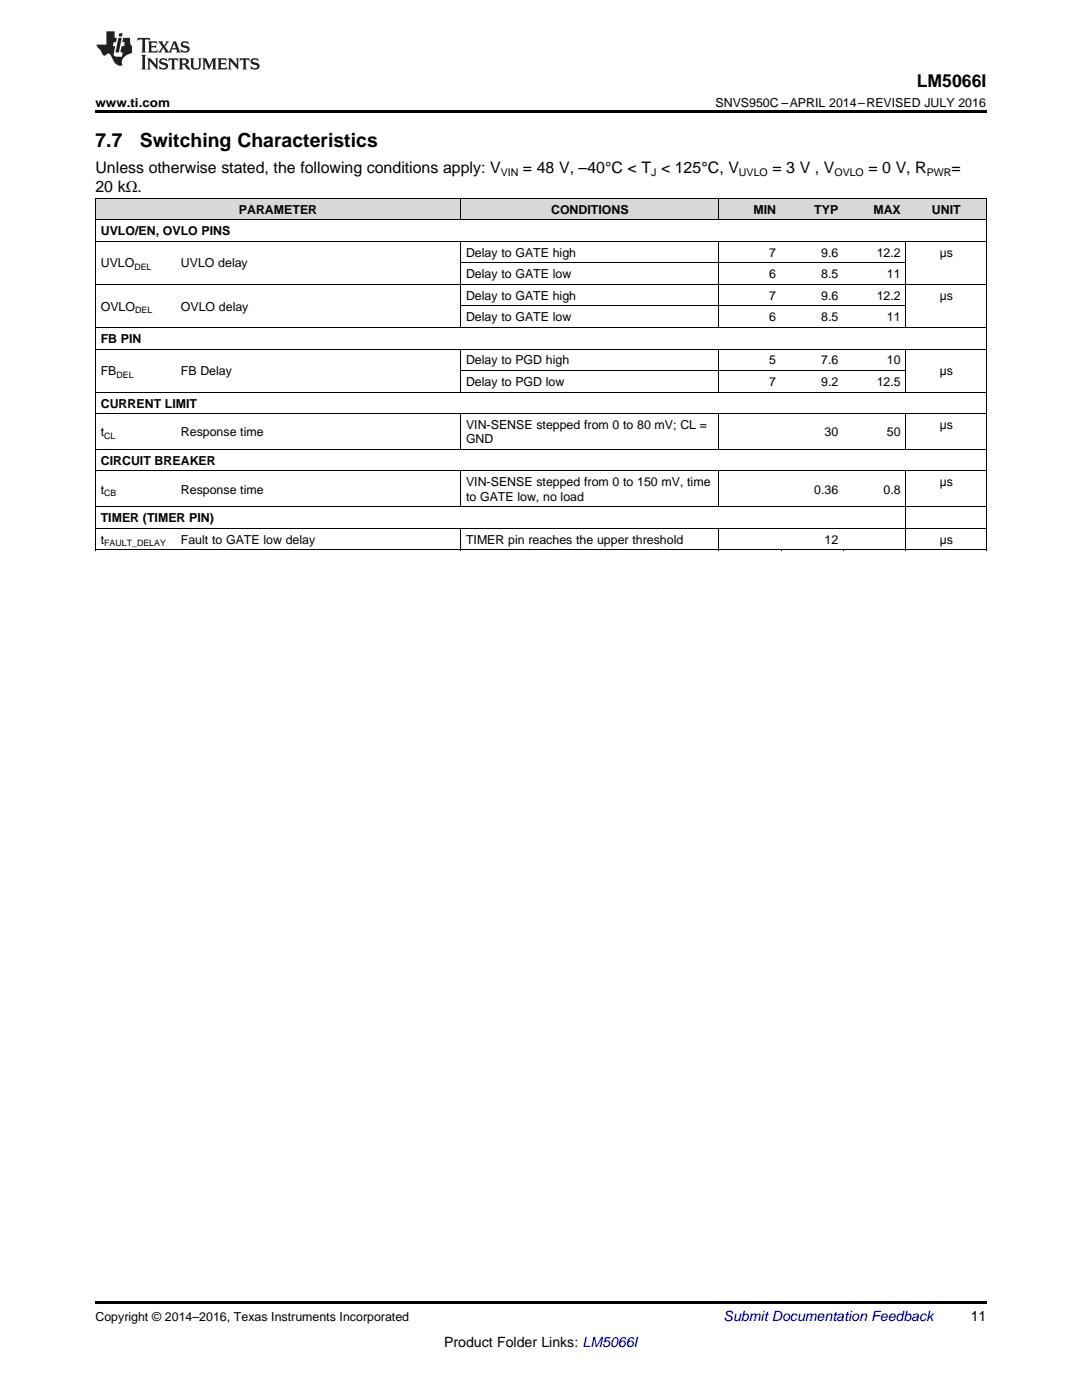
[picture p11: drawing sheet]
<svg xmlns="http://www.w3.org/2000/svg" width="216mm" height="279mm" viewBox="0 0 216 279" stroke-linecap="round" stroke-linejoin="round" font-family="sans-serif">
<defs><g id="words">
<g font-size="3.9">
<text x="19" y="29.3">7.7</text>
<text x="27.9" y="29.3">Switching Characteristics</text>
</g>
<text font-size="3.5" x="182.9" y="17.3">LM5066I</text>
<g font-size="3.2">
<text x="19" y="34.4">Unless otherwise stated, the following conditions apply: V</text>
<text x="104.3" y="34.4">= 48 V, –40°C &lt; T &lt; 125°C, V</text>
<text x="154.1" y="34.4">= 3 V , V</text>
<text x="173.3" y="34.4">= 0 V, R</text>
<text x="189.9" y="34.4">=</text>
<text x="19" y="38.3">20 kΩ.</text>
</g>
<text font-size="2.8" fill="#0000c8" x="144.4" y="263.6">Submit Documentation Feedback</text>
<g font-size="2.8">
<text x="193.7" y="263.6">11</text>
<text x="88.6" y="268.9">Product Folder Links: LM5066I</text>
</g>
<g font-size="2.5">
<text x="19" y="21.4">www.ti.com</text>
<text x="142.8" y="21.4">SNVS950C –APRIL 2014–REVISED JULY 2016</text>
<text x="20.1" y="46.9">UVLO/EN, OVLO PINS</text>
<text x="47.7" y="42.6">PARAMETER</text>
<text x="110" y="42.6">CONDITIONS</text>
<text x="150.4" y="42.6">MIN</text>
<text x="162.5" y="42.6">TYP</text>
<text x="174.3" y="42.6">MAX</text>
<text x="185.9" y="42.6">UNIT</text>
<text x="20.1" y="53.4">UVLO</text>
<text x="36.1" y="53.4">UVLO delay</text>
<text x="93" y="51.2">Delay to GATE high</text>
<text x="153.5" y="51.2">7</text>
<text x="163.9" y="51.2">9.6</text>
<text x="174.9" y="51.2">12.2</text>
<text x="187.5" y="51.2">µs</text>
<text x="93" y="55.5">Delay to GATE low</text>
<text x="93" y="59.8">Delay to GATE high</text>
<text x="153.5" y="55.5">6</text>
<text x="153.5" y="59.8">7</text>
<text x="163.9" y="55.5">8.5</text>
<text x="163.9" y="59.8">9.6</text>
<text x="174.9" y="59.8">12.2</text>
<text x="177" y="55.5">11</text>
<text x="187.5" y="59.8">µs</text>
<text x="20.1" y="62">OVLO</text>
<text x="36.1" y="62">OVLO delay</text>
<text x="93" y="64.1">Delay to GATE low</text>
<text x="153.5" y="64.1">6</text>
<text x="163.9" y="64.1">8.5</text>
<text x="177" y="64.1">11</text>
<text x="20.1" y="68.4">FB PIN</text>
<text x="20.1" y="74.9">FB</text>
<text x="36.1" y="74.9">FB Delay</text>
<text x="93" y="72.7">Delay to PGD high</text>
<text x="93" y="77">Delay to PGD low</text>
<text x="153.5" y="72.7">5</text>
<text x="153.5" y="77">7</text>
<text x="163.9" y="72.7">7.6</text>
<text x="163.9" y="77">9.2</text>
<text x="174.9" y="77">12.5</text>
<text x="177" y="72.7">10</text>
<text x="187.5" y="74.9">µs</text>
<text x="20.1" y="81.4">CURRENT LIMIT</text>
<text x="20.1" y="87.1">t</text>
<text x="36.1" y="87.1">Response time</text>
<text x="93" y="85.7">VIN-SENSE stepped from 0 to 80 mV; CL =</text>
<text x="93" y="88.5">GND</text>
<text x="164.5" y="87.1">30</text>
<text x="177" y="87.1">50</text>
<text x="187.5" y="85.7">µs</text>
<text x="20.1" y="92.8">CIRCUIT BREAKER</text>
<text x="20.1" y="98.5">t</text>
<text x="36.1" y="98.5">Response time</text>
<text x="93" y="97.1">VIN-SENSE stepped from 0 to 150 mV, time</text>
<text x="93" y="99.9">to GATE low, no load</text>
<text x="162.5" y="98.5">0.36</text>
<text x="176.3" y="98.5">0.8</text>
<text x="187.5" y="97.1">µs</text>
<text x="20.1" y="104.2">TIMER (TIMER PIN)</text>
<text x="20.1" y="108.5">t</text>
<text x="36.1" y="108.5">Fault to GATE low delay</text>
<text x="93" y="108.5">TIMER pin reaches the upper threshold</text>
<text x="164.5" y="108.5">12</text>
<text x="187.5" y="108.5">µs</text>
<text x="19" y="263.6">Copyright © 2014–2016, Texas Instruments Incorporated</text>
</g>
<g font-size="2.1">
<text x="99.9" y="35.1">VIN</text>
<text x="129.9" y="35.1">J</text>
<text x="147.5" y="35.1">UVLO</text>
<text x="166.5" y="35.1">OVLO</text>
<text x="184.9" y="35.1">PWR</text>
</g>
<g font-size="1.8">
<text x="26.8" y="53.9">DEL</text>
<text x="27" y="62.5">DEL</text>
<text x="23.2" y="75.4">DEL</text>
<text x="20.8" y="87.6">CL</text>
<text x="20.8" y="99">CB</text>
<text x="20.8" y="109">FAULT_DELAY</text>
</g>
</g></defs>
<g fill="#d8d8d8">
<path d="M19 39.6h16v4.3h-16z"/>
<path d="M35 39.6h56.9v4.3h-56.9z"/>
<path d="M91.9 39.6h51.6v4.3h-51.6z"/>
<path d="M143.5 39.6h12.4v4.3h-12.4z"/>
<path d="M155.9 39.6h12.5v4.3h-12.5z"/>
<path d="M168.4 39.6h12.4v4.3h-12.4z"/>
<path d="M180.8 39.6h16v4.3h-16z"/>
</g>
<path d="M19 22h177.8v.5h-177.8zM19 109.7l.2 .1zM91.8 109.7l.1 .1zM143.4 109.7l.1 .1zM155.8 109.7l.1 .1zM168.3 109.7l.1 .1zM180.7 109.7l.1 .1zM196.7 109.7l.1 .1zM19 259.7h177.8v.5h-177.8z" fill="#000"/>
<g fill="none" stroke="#000" stroke-width=".2">
<path d="M19 39.5h177.8M19.1 39.5v70.3M91.9 39.5v4.4M143.5 39.5v4.4M196.8 39.5v70.3M19 56.7h177.8M19 48.1h177.8M19 43.8h177.8M91.9 48.2v17.2M91.9 52.4h88.9M143.5 48.2v17.2M180.8 48.2v17.2"/>
<path d="M19 78.3h177.8M19 69.7h177.8M19 65.4h177.8M91.9 69.7v8.6M91.9 74h88.9M91.9 61h88.9M143.5 69.7v8.6M180.8 69.7v8.6M19 94h177.8M19 89.7h177.8M19 82.6h177.8M91.9 82.6v7.1"/>
<path d="M91.9 94v7.2M143.5 82.6v7.1M143.5 94v7.2M180.8 82.6v7.1M180.8 94v15.8M19 109.7h177.8M19 105.4h177.8M19 101.1h177.8M91.9 105.4v4.4M143.5 105.4v4.4"/>
</g>
<g fill="#231f20">
<path d="M27.5 7.6l-.1 .5 .4-.2h.6v.1v2.1l-.2 .4h1l-.3-.4v-2.1l.1-.1h.5l.5 .2-.2-.5zM29.5 8.3l.2 .3v1.5l-.2 .4h1.8l.2-.6a1.04 1.04 0 0 1-1.3 .2v-.7h.6l.3 .2v-.6l-.3 .2h-.6v-.6l.8-.1 .4 .3-.2-.5zM31.5 8.3l.9 1.1-.9 1.1h.8l-.2-.2 .5-.7 .4 .7-.2 .2h1.5l-.1-.2 .1-.4h.9l.1 .4-.2 .2h1l-.3-.3-.7-1.9h-.5l-.9 2-.8-1 .9-1h-.8l.1 .3-.3 .5-.4-.6 .2-.2zM34.7 8.6l.4 1h-.7zM36.3 8.4a.63 .63 0 0 0-.2 .7 .63 .63 0 0 0 .6 .4l.6 .2 .1 .2a.75 .75 0 0 1-.7 .4 .75 .75 0 0 1-.6-.5l.1 .7 .1-.1a1.11 1.11 0 0 0 1.5-.6 1.13 1.13 0 0 0-1.2-.8l-.1-.4a1.04 1.04 0 0 1 1.2 .2l-.2-.5-.1 .1-.5-.2zM28.2 10.9l.2 .4v2.2l-.2 .4h1l-.3-.4v-2.2l.3-.4zM29.3 11.6l.3 .4v1.5l-.3 .4h.8l-.2-.4v-1.3l1.5 1.7v-1.9l.2-.4h-.7l.2 .4v.9l-1.1-1.3zM32 11.8a.62 .62 0 0 0-.2 .7 .62 .62 0 0 0 .6 .4l.6 .1 .1 .3a.76 .76 0 0 1-.7 .3 .76 .76 0 0 1-.6-.4l.1 .7 .1-.1a1.11 1.11 0 0 0 1.5-.6 1.13 1.13 0 0 0-1.2-.8l-.1-.4a1.04 1.04 0 0 1 1.2 .2l-.2-.6-.1 .1-.5-.1zM33.7 11.6l-.2 .6a.61 .61 0 0 1 .8-.3v1.6l-.2 .4h.9l-.2-.4v-1.6a.63 .63 0 0 1 .8 .3l-.2-.6zM35.6 11.6l.3 .4v1.5l-.3 .4h1l-.2-.2v-.8l.5 .2a.76 .76 0 0 0 1.2 .7l-1-1a.58 .58 0 0 0 .6-.5 .58 .58 0 0 0-.5-.6zM36.4 11.9h.1a.45 .45 0 0 1 .5 .1 .45 .45 0 0 1 .1 .5l-.7 .2zM37.9 11.6l.2 .2a2.17 2.17 0 0 0 .3 1.9 .99 .99 0 0 0 1.6-.6v-1.1l.2-.4h-.7l.2 .2a1.92 1.92 0 0 1-.2 1.8 .6 .6 0 0 1-.9-.5v-1.1l.2-.4zM40.4 11.6l.2 .4v1.5l-.2 .4h.7l-.2-.4v-1.4l.8 1.8 .8-1.8v1.4l-.2 .4h.9l-.2-.4v-1.5l.2-.4h-.8l-.6 1.5-.6-1.5zM43.4 11.6l.2 .4v1.5l-.2 .4h1.8l.2-.6a1.04 1.04 0 0 1-1.3 .1v-.6h.5l.4 .2v-.6l-.4 .2h-.5v-.7h.8l.3 .3-.1-.6zM45.5 11.6l.2 .4v1.5l-.2 .4h.7l-.2-.4v-1.3l1.5 1.7v-1.9l.2-.4h-.7l.2 .4v.9l-1.1-1.3zM47.9 11.6l-.1 .6a.61 .61 0 0 1 .8-.3v1.6l-.3 .4h1l-.3-.4 .1-1.6a.63 .63 0 0 1 .7 .3l-.1-.6zM50.2 11.8a.62 .62 0 0 0-.2 .7 .62 .62 0 0 0 .6 .4l.6 .1 .2 .3a.76 .76 0 0 1-.8 .3 .76 .76 0 0 1-.6-.4l.1 .7 .2-.1a1.11 1.11 0 0 0 1.5-.6 1.13 1.13 0 0 0-1.3-.8l-.1-.4a1.04 1.04 0 0 1 1.2 .2l-.1-.6-.2 .1-.5-.1z"/>
<path d="M21.2 6.3v2.6h-1.9l.1 .4 .7 .9a.91 .91 0 0 0 1 .8 .56 .56 0 0 1 .5-.3 .56 .56 0 0 1 .5 .3l.4 .8a1.53 1.53 0 0 0 1.9 1.2 1.54 1.54 0 0 1 1-2.1l.9-.3v-1.4a1.52 1.52 0 0 1-.3-1.6h-1.4l-.2 .8h.5l-.2 .8h-.4l-.2 1v.2l.4 .1-.2 .8a1.93 1.93 0 0 1-1.6-.3l.3-1.8h-.5l.2-.8h.4l.2-.8h-.4v-1.3zM23.6 7.6l-.6 2.9h.7l.6-2.9zM23.8 6.6l-.1 .7h.6l.2-.7z"/>
</g>
<use href="#words"/>
</svg>
